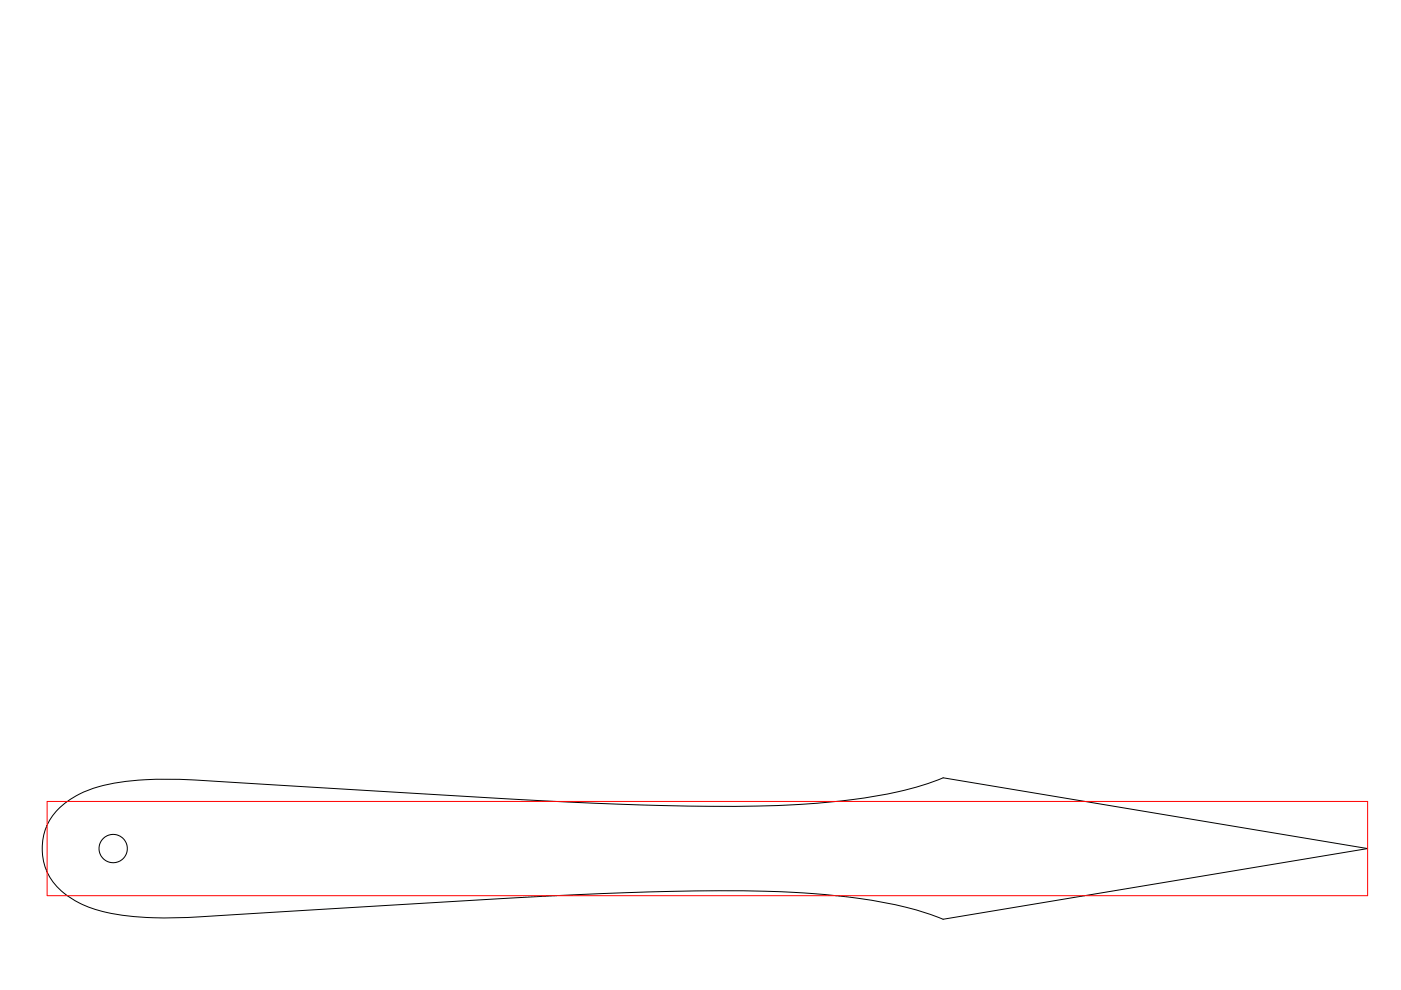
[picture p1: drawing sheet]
<svg xmlns="http://www.w3.org/2000/svg" width="297mm" height="210mm" viewBox="0 0 297 210" stroke-linecap="round" stroke-linejoin="round" font-family="sans-serif">
<g fill="none" stroke="#000" stroke-width=".21">
<path d="M12.3 171.6a22.2 22.2 0 0 1 13.1-5.7 107.4 107.4 0 0 1 22.4-.1l59.6 3.6 21.3 1 23 .6 9.9-.1 7.7-.3a116.2 116.2 0 0 0 27.2-4.4l3.5-1.3 90 15-90 15a88.2 88.2 0 0 0-25.6-5.3l-8.2-.5-9.7-.2h-11.1l-13.1 .4-23.6 1.1-63.5 3.8a87.1 87.1 0 0 1-21.8-.6 20 20 0 0 1-12.1-6.5 12 12 0 0 1 1-15.5z"/>
<circle cx="24" cy="179.9" r="3"/>
</g>
<path d="M10 169.9h280v20h-280z" fill="none" stroke="#f00" stroke-width=".21"/>
</svg>
